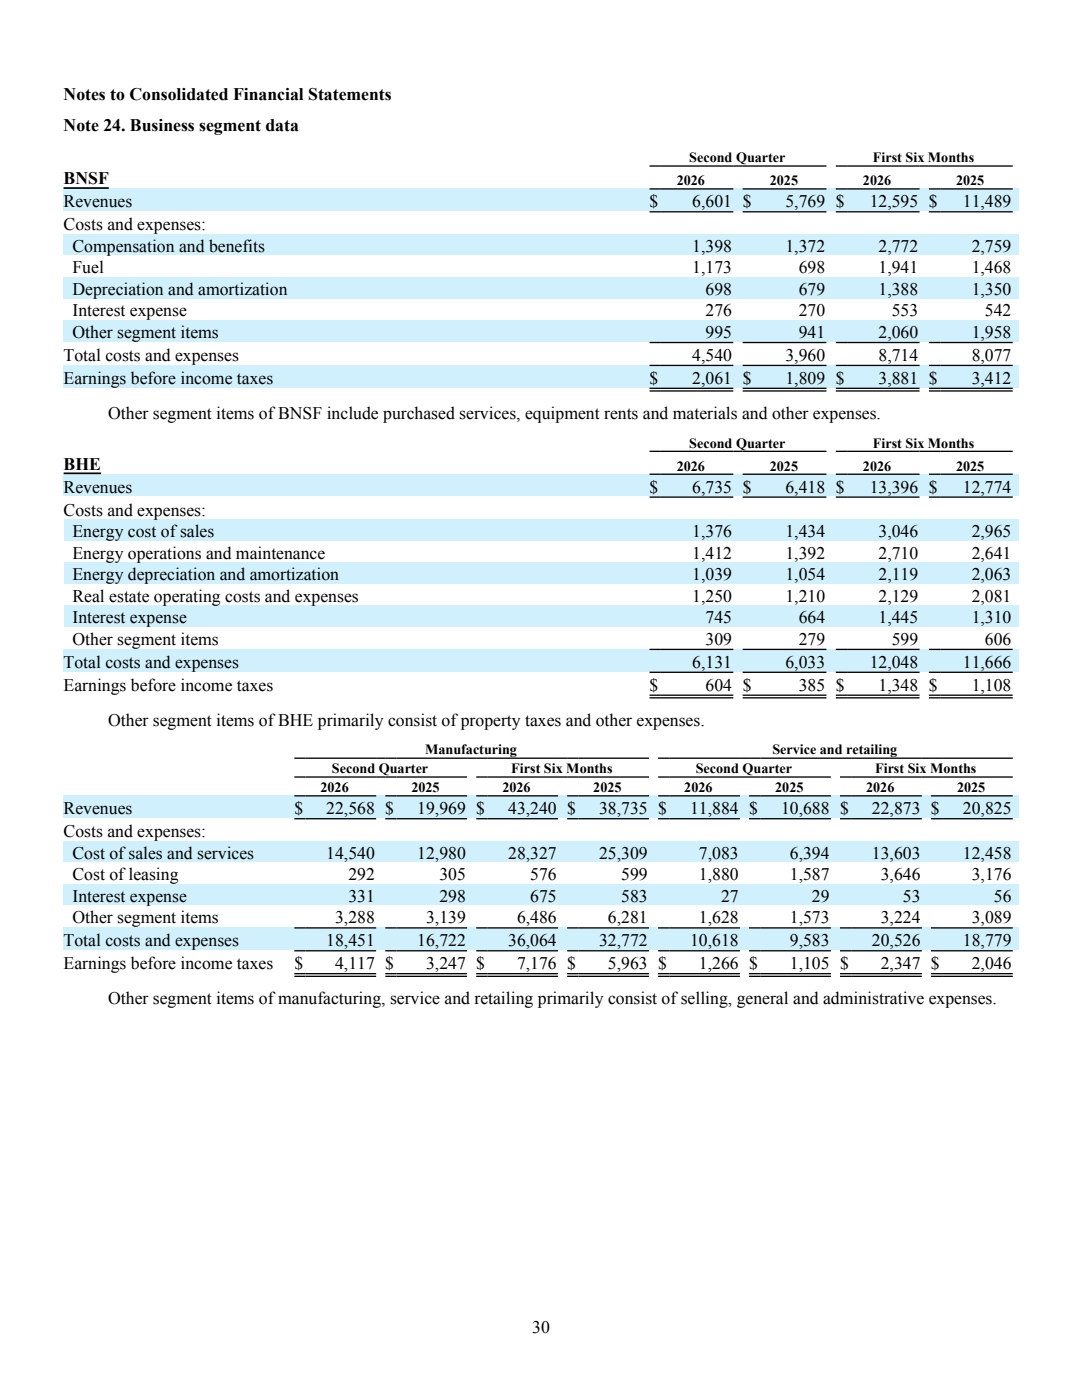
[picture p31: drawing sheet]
<svg xmlns="http://www.w3.org/2000/svg" width="216mm" height="279mm" viewBox="0 0 216 279" stroke-linecap="round" stroke-linejoin="round" font-family="sans-serif">
<defs><g id="words">
<g font-size="3.5">
<text x="12.7" y="20.1">Notes to Consolidated Financial Statements</text>
<text x="12.7" y="26.2">Note 24. Business segment data</text>
<text x="12.7" y="36.8">BNSF</text>
<text x="12.7" y="41.4">Revenues</text>
<text x="129.6" y="41.4">$</text>
<text x="138.1" y="41.4">6,601</text>
<text x="148.2" y="41.4">$</text>
<text x="156.7" y="41.4">5,769</text>
<text x="166.8" y="41.4">$</text>
<text x="173.5" y="41.4">12,595</text>
<text x="185.4" y="41.4">$</text>
<text x="192.1" y="41.4">11,489</text>
<text x="12.7" y="45.9">Costs and expenses:</text>
<text x="14.5" y="50.2">Compensation and benefits</text>
<text x="138.1" y="50.2">1,398</text>
<text x="156.7" y="50.2">1,372</text>
<text x="175.3" y="50.2">2,772</text>
<text x="193.9" y="50.2">2,759</text>
<text x="14.5" y="54.6">Fuel</text>
<text x="14.5" y="58.9">Depreciation and amortization</text>
<text x="138.1" y="54.6">1,173</text>
<text x="140.8" y="58.9">698</text>
<text x="159.4" y="54.6">698</text>
<text x="159.4" y="58.9">679</text>
<text x="175.3" y="54.6">1,941</text>
<text x="175.3" y="58.9">1,388</text>
<text x="193.9" y="54.6">1,468</text>
<text x="193.9" y="58.9">1,350</text>
<text x="14.5" y="63.2">Interest expense</text>
<text x="140.8" y="63.2">276</text>
<text x="159.4" y="63.2">270</text>
<text x="178" y="63.2">553</text>
<text x="196.5" y="63.2">542</text>
<text x="14.5" y="67.5">Other segment items</text>
<text x="140.8" y="67.5">995</text>
<text x="159.4" y="67.5">941</text>
<text x="175.3" y="67.5">2,060</text>
<text x="193.9" y="67.5">1,958</text>
<text x="12.7" y="72">Total costs and expenses</text>
<text x="12.7" y="76.6">Earnings before income taxes</text>
<text x="129.6" y="76.6">$</text>
<text x="138.1" y="72">4,540</text>
<text x="138.1" y="76.6">2,061</text>
<text x="148.2" y="76.6">$</text>
<text x="156.7" y="72">3,960</text>
<text x="156.7" y="76.6">1,809</text>
<text x="166.8" y="76.6">$</text>
<text x="175.3" y="72">8,714</text>
<text x="175.3" y="76.6">3,881</text>
<text x="185.4" y="76.6">$</text>
<text x="193.9" y="72">8,077</text>
<text x="193.9" y="76.6">3,412</text>
<text x="21.6" y="83.6">Other segment items of BNSF include purchased services, equipment rents and materials and other expenses.</text>
<text x="12.7" y="93.7">BHE</text>
<text x="12.7" y="98.3">Revenues</text>
<text x="129.6" y="98.3">$</text>
<text x="138.1" y="98.3">6,735</text>
<text x="148.2" y="98.3">$</text>
<text x="156.7" y="98.3">6,418</text>
<text x="166.8" y="98.3">$</text>
<text x="173.5" y="98.3">13,396</text>
<text x="185.4" y="98.3">$</text>
<text x="192.1" y="98.3">12,774</text>
<text x="12.7" y="102.9">Costs and expenses:</text>
<text x="14.5" y="107.2">Energy cost of sales</text>
<text x="138.1" y="107.2">1,376</text>
<text x="156.7" y="107.2">1,434</text>
<text x="175.3" y="107.2">3,046</text>
<text x="193.9" y="107.2">2,965</text>
<text x="14.5" y="111.5">Energy operations and maintenance</text>
<text x="138.1" y="111.5">1,412</text>
<text x="156.7" y="111.5">1,392</text>
<text x="175.3" y="111.5">2,710</text>
<text x="193.9" y="111.5">2,641</text>
<text x="14.5" y="115.8">Energy depreciation and amortization</text>
<text x="138.1" y="115.8">1,039</text>
<text x="156.7" y="115.8">1,054</text>
<text x="175.3" y="115.8">2,119</text>
<text x="193.9" y="115.8">2,063</text>
<text x="14.5" y="120.1">Real estate operating costs and expenses</text>
<text x="14.5" y="124.4">Interest expense</text>
<text x="138.1" y="120.1">1,250</text>
<text x="140.8" y="124.4">745</text>
<text x="156.7" y="120.1">1,210</text>
<text x="159.4" y="124.4">664</text>
<text x="175.3" y="120.1">2,129</text>
<text x="175.3" y="124.4">1,445</text>
<text x="193.9" y="120.1">2,081</text>
<text x="193.9" y="124.4">1,310</text>
<text x="14.5" y="128.7">Other segment items</text>
<text x="140.8" y="128.7">309</text>
<text x="159.4" y="128.7">279</text>
<text x="178" y="128.7">599</text>
<text x="196.5" y="128.7">606</text>
<text x="12.7" y="133.3">Total costs and expenses</text>
<text x="12.7" y="137.8">Earnings before income taxes</text>
<text x="129.6" y="137.8">$</text>
<text x="138.1" y="133.3">6,131</text>
<text x="140.8" y="137.8">604</text>
<text x="148.2" y="137.8">$</text>
<text x="156.7" y="133.3">6,033</text>
<text x="159.4" y="137.8">385</text>
<text x="166.8" y="137.8">$</text>
<text x="173.5" y="133.3">12,048</text>
<text x="175.3" y="137.8">1,348</text>
<text x="185.4" y="137.8">$</text>
<text x="192.1" y="133.3">11,666</text>
<text x="193.9" y="137.8">1,108</text>
<text x="21.6" y="144.8">Other segment items of BHE primarily consist of property taxes and other expenses.</text>
<text x="12.7" y="162.5">Revenues</text>
<text x="12.7" y="167.1">Costs and expenses:</text>
<text x="58.7" y="162.5">$</text>
<text x="65.1" y="162.5">22,568</text>
<text x="76.9" y="162.5">$</text>
<text x="83.3" y="162.5">19,969</text>
<text x="95" y="162.5">$</text>
<text x="101.4" y="162.5">43,240</text>
<text x="113.2" y="162.5">$</text>
<text x="119.6" y="162.5">38,735</text>
<text x="131.3" y="162.5">$</text>
<text x="137.7" y="162.5">11,884</text>
<text x="149.5" y="162.5">$</text>
<text x="155.8" y="162.5">10,688</text>
<text x="167.6" y="162.5">$</text>
<text x="174" y="162.5">22,873</text>
<text x="185.8" y="162.5">$</text>
<text x="192.1" y="162.5">20,825</text>
<text x="14.5" y="171.4">Cost of sales and services</text>
<text x="65.1" y="171.4">14,540</text>
<text x="83.3" y="171.4">12,980</text>
<text x="101.4" y="171.4">28,327</text>
<text x="119.6" y="171.4">25,309</text>
<text x="139.5" y="171.4">7,083</text>
<text x="157.6" y="171.4">6,394</text>
<text x="174" y="171.4">13,603</text>
<text x="192.1" y="171.4">12,458</text>
<text x="14.5" y="175.7">Cost of leasing</text>
<text x="14.5" y="180">Interest expense</text>
<text x="69.5" y="175.7">292</text>
<text x="69.5" y="180">331</text>
<text x="87.7" y="175.7">305</text>
<text x="87.7" y="180">298</text>
<text x="105.8" y="175.7">576</text>
<text x="105.8" y="180">675</text>
<text x="124" y="175.7">599</text>
<text x="124" y="180">583</text>
<text x="139.5" y="175.7">1,880</text>
<text x="143.9" y="180">27</text>
<text x="157.6" y="175.7">1,587</text>
<text x="162" y="180">29</text>
<text x="175.8" y="175.7">3,646</text>
<text x="180.2" y="180">53</text>
<text x="193.9" y="175.7">3,176</text>
<text x="198.3" y="180">56</text>
<text x="14.5" y="184.3">Other segment items</text>
<text x="66.9" y="184.3">3,288</text>
<text x="85" y="184.3">3,139</text>
<text x="103.2" y="184.3">6,486</text>
<text x="121.3" y="184.3">6,281</text>
<text x="139.5" y="184.3">1,628</text>
<text x="157.6" y="184.3">1,573</text>
<text x="175.8" y="184.3">3,224</text>
<text x="193.9" y="184.3">3,089</text>
<text x="12.7" y="188.9">Total costs and expenses</text>
<text x="65.1" y="188.9">18,451</text>
<text x="83.3" y="188.9">16,722</text>
<text x="101.4" y="188.9">36,064</text>
<text x="119.6" y="188.9">32,772</text>
<text x="137.7" y="188.9">10,618</text>
<text x="157.6" y="188.9">9,583</text>
<text x="174" y="188.9">20,526</text>
<text x="192.1" y="188.9">18,779</text>
<text x="12.7" y="193.4">Earnings before income taxes</text>
<text x="58.7" y="193.4">$</text>
<text x="66.9" y="193.4">4,117</text>
<text x="76.9" y="193.4">$</text>
<text x="85" y="193.4">3,247</text>
<text x="95" y="193.4">$</text>
<text x="103.2" y="193.4">7,176</text>
<text x="113.2" y="193.4">$</text>
<text x="121.3" y="193.4">5,963</text>
<text x="131.3" y="193.4">$</text>
<text x="139.5" y="193.4">1,266</text>
<text x="149.5" y="193.4">$</text>
<text x="157.6" y="193.4">1,105</text>
<text x="167.6" y="193.4">$</text>
<text x="175.8" y="193.4">2,347</text>
<text x="185.8" y="193.4">$</text>
<text x="193.9" y="193.4">2,046</text>
<text x="21.6" y="200.4">Other segment items of manufacturing, service and retailing primarily consist of selling, general and administrative expenses.</text>
<text x="106.2" y="265.9">30</text>
</g>
<g font-size="2.8">
<text x="137.5" y="32.4">Second Quarter</text>
<text x="174.2" y="32.4">First Six Months</text>
<text x="135" y="37">2026</text>
<text x="153.6" y="37">2025</text>
<text x="172.2" y="37">2026</text>
<text x="190.8" y="37">2025</text>
<text x="137.5" y="89.3">Second Quarter</text>
<text x="174.2" y="89.3">First Six Months</text>
<text x="135" y="93.9">2026</text>
<text x="153.6" y="93.9">2025</text>
<text x="172.2" y="93.9">2026</text>
<text x="190.8" y="93.9">2025</text>
<text x="66.2" y="154.3">Second Quarter</text>
<text x="84.8" y="150.6">Manufacturing</text>
<text x="102" y="154.3">First Six Months</text>
<text x="138.8" y="154.3">Second Quarter</text>
<text x="154.1" y="150.6">Service and retailing</text>
<text x="174.6" y="154.3">First Six Months</text>
<text x="63.9" y="158.1">2026</text>
<text x="82.1" y="158.1">2025</text>
<text x="100.2" y="158.1">2026</text>
<text x="118.4" y="158.1">2025</text>
<text x="136.5" y="158.1">2026</text>
<text x="154.7" y="158.1">2025</text>
<text x="172.8" y="158.1">2026</text>
<text x="191" y="158.1">2025</text>
</g>
</g></defs>
<g fill="#cff0fc">
<path d="M12.7 37.6h47.2v4.5h-47.2z"/>
<path d="M59.9 37.6h17.4v4.5h-17.4z"/>
<path d="M77.3 37.6h17.4v4.5h-17.4z"/>
<path d="M94.7 37.6h17.5v4.5h-17.5z"/>
<path d="M112.2 37.6h17.4v4.5h-17.4z"/>
<path d="M129.6 37.8h2.3v4.3h-2.3z"/>
<path d="M131.9 37.8h14.4v4.3h-14.4z"/>
<path d="M146.3 37.6h1.9v4.5h-1.9z"/>
<path d="M148.2 37.8h2.3v4.3h-2.3z"/>
<path d="M150.5 37.8h14.4v4.3h-14.4z"/>
<path d="M164.9 37.6h1.9v4.5h-1.9z"/>
<path d="M166.8 37.8h2.2v4.3h-2.2z"/>
<path d="M169 37.8h14.5v4.3h-14.5z"/>
<path d="M183.5 37.6h1.9v4.5h-1.9z"/>
<path d="M185.4 37.8h2.2v4.3h-2.2z"/>
<path d="M187.6 37.8h14.5v4.3h-14.5z"/>
<path d="M202.1 37.6h1.1v4.5h-1.1z"/>
</g>
<g fill="#fff">
<path d="M12.7 42.1h47.2v4.6h-47.2z"/>
<path d="M59.9 42.1h17.4v4.6h-17.4z"/>
<path d="M77.3 42.1h17.4v4.6h-17.4z"/>
<path d="M94.7 42.1h17.5v4.6h-17.5z"/>
<path d="M112.2 42.1h17.4v4.6h-17.4z"/>
<path d="M129.6 42.4h16.7v4.3h-16.7z"/>
<path d="M146.3 42.1h1.9v4.6h-1.9z"/>
<path d="M148.2 42.4h16.7v4.3h-16.7z"/>
<path d="M164.9 42.1h1.9v4.6h-1.9z"/>
<path d="M166.8 42.4h16.7v4.3h-16.7z"/>
<path d="M183.5 42.1h1.9v4.6h-1.9z"/>
<path d="M185.4 42.4h16.7v4.3h-16.7z"/>
<path d="M202.1 42.1h1.1v4.6h-1.1z"/>
</g>
<g fill="#cff0fc">
<path d="M12.7 46.7h47.2v4.3h-47.2z"/>
<path d="M59.9 46.7h17.4v4.3h-17.4z"/>
<path d="M77.3 46.7h17.4v4.3h-17.4z"/>
<path d="M94.7 46.7h17.5v4.3h-17.5z"/>
<path d="M112.2 46.7h17.4v4.3h-17.4z"/>
<path d="M129.6 46.7h2.3v4.3h-2.3z"/>
<path d="M131.9 46.7h14.4v4.3h-14.4z"/>
<path d="M146.3 46.7h1.9v4.3h-1.9z"/>
<path d="M148.2 46.7h2.3v4.3h-2.3z"/>
<path d="M150.5 46.7h14.4v4.3h-14.4z"/>
<path d="M164.9 46.7h1.9v4.3h-1.9z"/>
<path d="M166.8 46.7h2.2v4.3h-2.2z"/>
<path d="M169 46.7h14.5v4.3h-14.5z"/>
<path d="M183.5 46.7h1.9v4.3h-1.9z"/>
<path d="M185.4 46.7h2.2v4.3h-2.2z"/>
<path d="M187.6 46.7h14.5v4.3h-14.5z"/>
<path d="M202.1 46.7h1.1v4.3h-1.1z"/>
</g>
<g fill="#fff">
<path d="M12.7 51h47.2v4.3h-47.2z"/>
<path d="M59.9 51h17.4v4.3h-17.4z"/>
<path d="M77.3 51h17.4v4.3h-17.4z"/>
<path d="M94.7 51h17.5v4.3h-17.5z"/>
<path d="M112.2 51h17.4v4.3h-17.4z"/>
<path d="M129.6 51h2.3v4.3h-2.3z"/>
<path d="M131.9 51h14.4v4.3h-14.4z"/>
<path d="M146.3 51h1.9v4.3h-1.9z"/>
<path d="M148.2 51h2.3v4.3h-2.3z"/>
<path d="M150.5 51h14.4v4.3h-14.4z"/>
<path d="M164.9 51h1.9v4.3h-1.9z"/>
<path d="M166.8 51h2.2v4.3h-2.2z"/>
<path d="M169 51h14.5v4.3h-14.5z"/>
<path d="M183.5 51h1.9v4.3h-1.9z"/>
<path d="M185.4 51h2.2v4.3h-2.2z"/>
<path d="M187.6 51h14.5v4.3h-14.5z"/>
<path d="M202.1 51h1.1v4.3h-1.1z"/>
</g>
<g fill="#cff0fc">
<path d="M12.7 55.3h47.2v4.3h-47.2z"/>
<path d="M59.9 55.3h17.4v4.3h-17.4z"/>
<path d="M77.3 55.3h17.4v4.3h-17.4z"/>
<path d="M94.7 55.3h17.5v4.3h-17.5z"/>
<path d="M112.2 55.3h17.4v4.3h-17.4z"/>
<path d="M129.6 55.3h2.3v4.3h-2.3z"/>
<path d="M131.9 55.3h14.4v4.3h-14.4z"/>
<path d="M146.3 55.3h1.9v4.3h-1.9z"/>
<path d="M148.2 55.3h2.3v4.3h-2.3z"/>
<path d="M150.5 55.3h14.4v4.3h-14.4z"/>
<path d="M164.9 55.3h1.9v4.3h-1.9z"/>
<path d="M166.8 55.3h2.2v4.3h-2.2z"/>
<path d="M169 55.3h14.5v4.3h-14.5z"/>
<path d="M183.5 55.3h1.9v4.3h-1.9z"/>
<path d="M185.4 55.3h2.2v4.3h-2.2z"/>
<path d="M187.6 55.3h14.5v4.3h-14.5z"/>
<path d="M202.1 55.3h1.1v4.3h-1.1z"/>
</g>
<g fill="#fff">
<path d="M12.7 59.6h47.2v4.3h-47.2z"/>
<path d="M59.9 59.6h17.4v4.3h-17.4z"/>
<path d="M77.3 59.6h17.4v4.3h-17.4z"/>
<path d="M94.7 59.6h17.5v4.3h-17.5z"/>
<path d="M112.2 59.6h17.4v4.3h-17.4z"/>
<path d="M129.6 59.6h2.3v4.3h-2.3z"/>
<path d="M131.9 59.6h14.4v4.3h-14.4z"/>
<path d="M146.3 59.6h1.9v4.3h-1.9z"/>
<path d="M148.2 59.6h2.3v4.3h-2.3z"/>
<path d="M150.5 59.6h14.4v4.3h-14.4z"/>
<path d="M164.9 59.6h1.9v4.3h-1.9z"/>
<path d="M166.8 59.6h2.2v4.3h-2.2z"/>
<path d="M169 59.6h14.5v4.3h-14.5z"/>
<path d="M183.5 59.6h1.9v4.3h-1.9z"/>
<path d="M185.4 59.6h2.2v4.3h-2.2z"/>
<path d="M187.6 59.6h14.5v4.3h-14.5z"/>
<path d="M202.1 59.6h1.1v4.3h-1.1z"/>
</g>
<g fill="#cff0fc">
<path d="M12.7 63.9h47.2v4.3h-47.2z"/>
<path d="M59.9 63.9h17.4v4.3h-17.4z"/>
<path d="M77.3 63.9h17.4v4.3h-17.4z"/>
<path d="M94.7 63.9h17.5v4.3h-17.5z"/>
<path d="M112.2 63.9h17.4v4.3h-17.4z"/>
<path d="M129.6 63.9h2.3v4.3h-2.3z"/>
<path d="M131.9 63.9h14.4v4.3h-14.4z"/>
<path d="M146.3 63.9h1.9v4.3h-1.9z"/>
<path d="M148.2 63.9h2.3v4.3h-2.3z"/>
<path d="M150.5 63.9h14.4v4.3h-14.4z"/>
<path d="M164.9 63.9h1.9v4.3h-1.9z"/>
<path d="M166.8 63.9h2.2v4.3h-2.2z"/>
<path d="M169 63.9h14.5v4.3h-14.5z"/>
<path d="M183.5 63.9h1.9v4.3h-1.9z"/>
<path d="M185.4 63.9h2.2v4.3h-2.2z"/>
<path d="M187.6 63.9h14.5v4.3h-14.5z"/>
<path d="M202.1 63.9h1.1v4.3h-1.1z"/>
</g>
<g fill="#fff">
<path d="M12.7 68.2h47.2v4.6h-47.2z"/>
<path d="M59.9 68.2h17.4v4.6h-17.4z"/>
<path d="M77.3 68.2h17.4v4.6h-17.4z"/>
<path d="M94.7 68.2h17.5v4.6h-17.5z"/>
<path d="M112.2 68.2h17.4v4.6h-17.4z"/>
<path d="M129.6 68.5h2.3v4.3h-2.3z"/>
<path d="M131.9 68.5h14.4v4.3h-14.4z"/>
<path d="M146.3 68.2h1.9v4.6h-1.9z"/>
<path d="M148.2 68.5h2.3v4.3h-2.3z"/>
<path d="M150.5 68.5h14.4v4.3h-14.4z"/>
<path d="M164.9 68.2h1.9v4.6h-1.9z"/>
<path d="M166.8 68.5h2.2v4.3h-2.2z"/>
<path d="M169 68.5h14.5v4.3h-14.5z"/>
<path d="M183.5 68.2h1.9v4.6h-1.9z"/>
<path d="M185.4 68.5h2.2v4.3h-2.2z"/>
<path d="M187.6 68.5h14.5v4.3h-14.5z"/>
<path d="M202.1 68.2h1.1v4.6h-1.1z"/>
</g>
<g fill="#cff0fc">
<path d="M12.7 72.8h47.2v4.6h-47.2z"/>
<path d="M59.9 72.8h17.4v4.6h-17.4z"/>
<path d="M77.3 72.8h17.4v4.6h-17.4z"/>
<path d="M94.7 72.8h17.5v4.6h-17.5z"/>
<path d="M112.2 72.8h17.4v4.6h-17.4z"/>
<path d="M129.6 73.1h2.3v4.3h-2.3z"/>
<path d="M131.9 73.1h14.4v4.3h-14.4z"/>
<path d="M146.3 72.8h1.9v4.6h-1.9z"/>
<path d="M148.2 73.1h2.3v4.3h-2.3z"/>
<path d="M150.5 73.1h14.4v4.3h-14.4z"/>
<path d="M164.9 72.8h1.9v4.6h-1.9z"/>
<path d="M166.8 73.1h2.2v4.3h-2.2z"/>
<path d="M169 73.1h14.5v4.3h-14.5z"/>
<path d="M183.5 72.8h1.9v4.6h-1.9z"/>
<path d="M185.4 73.1h2.2v4.3h-2.2z"/>
<path d="M187.6 73.1h14.5v4.3h-14.5z"/>
<path d="M202.1 72.8h1.1v4.6h-1.1z"/>
</g>
<g fill="#fff">
<path d="M12.7 86.4h47.2v3.5h-47.2z"/>
<path d="M59.9 86.4h17.4v3.5h-17.4z"/>
<path d="M77.3 86.4h17.4v3.5h-17.4z"/>
<path d="M94.7 86.4h17.5v3.5h-17.5z"/>
<path d="M112.2 86.4h17.4v3.5h-17.4z"/>
<path d="M129.6 86.4h35.3v3.5h-35.3z"/>
<path d="M164.9 86.4h1.9v3.5h-1.9z"/>
<path d="M166.8 86.4h35.3v3.5h-35.3z"/>
<path d="M202.1 86.4h1.1v3.5h-1.1z"/>
<path d="M12.7 89.9h47.2v4.6h-47.2z"/>
<path d="M59.9 89.9h17.4v4.6h-17.4z"/>
<path d="M77.3 89.9h17.4v4.6h-17.4z"/>
<path d="M94.7 89.9h17.5v4.6h-17.5z"/>
<path d="M112.2 89.9h17.4v4.6h-17.4z"/>
<path d="M129.6 90.2h16.7v4.3h-16.7z"/>
<path d="M146.3 89.9h1.9v4.6h-1.9z"/>
<path d="M148.2 90.2h16.7v4.3h-16.7z"/>
<path d="M164.9 89.9h1.9v4.6h-1.9z"/>
<path d="M166.8 90.2h16.7v4.3h-16.7z"/>
<path d="M183.5 89.9h1.9v4.6h-1.9z"/>
<path d="M185.4 90.2h16.7v4.3h-16.7z"/>
<path d="M202.1 89.9h1.1v4.6h-1.1z"/>
</g>
<g fill="#cff0fc">
<path d="M12.7 94.5h47.2v4.6h-47.2z"/>
<path d="M59.9 94.5h17.4v4.6h-17.4z"/>
<path d="M77.3 94.5h17.4v4.6h-17.4z"/>
<path d="M94.7 94.5h17.5v4.6h-17.5z"/>
<path d="M112.2 94.5h17.4v4.6h-17.4z"/>
<path d="M129.6 94.8h2.3v4.3h-2.3z"/>
<path d="M131.9 94.8h14.4v4.3h-14.4z"/>
<path d="M146.3 94.5h1.9v4.6h-1.9z"/>
<path d="M148.2 94.8h2.3v4.3h-2.3z"/>
<path d="M150.5 94.8h14.4v4.3h-14.4z"/>
<path d="M164.9 94.5h1.9v4.6h-1.9z"/>
<path d="M166.8 94.8h2.2v4.3h-2.2z"/>
<path d="M169 94.8h14.5v4.3h-14.5z"/>
<path d="M183.5 94.5h1.9v4.6h-1.9z"/>
<path d="M185.4 94.8h2.2v4.3h-2.2z"/>
<path d="M187.6 94.8h14.5v4.3h-14.5z"/>
<path d="M202.1 94.5h1.1v4.6h-1.1z"/>
</g>
<g fill="#fff">
<path d="M12.7 99.1h47.2v4.5h-47.2z"/>
<path d="M59.9 99.1h17.4v4.5h-17.4z"/>
<path d="M77.3 99.1h17.4v4.5h-17.4z"/>
<path d="M94.7 99.1h17.5v4.5h-17.5z"/>
<path d="M112.2 99.1h17.4v4.5h-17.4z"/>
<path d="M129.6 99.3h16.7v4.3h-16.7z"/>
<path d="M146.3 99.1h1.9v4.5h-1.9z"/>
<path d="M148.2 99.3h16.7v4.3h-16.7z"/>
<path d="M164.9 99.1h1.9v4.5h-1.9z"/>
<path d="M166.8 99.3h16.7v4.3h-16.7z"/>
<path d="M183.5 99.1h1.9v4.5h-1.9z"/>
<path d="M185.4 99.3h16.7v4.3h-16.7z"/>
<path d="M202.1 99.1h1.1v4.5h-1.1z"/>
</g>
<g fill="#cff0fc">
<path d="M12.7 103.6h64.6v4.3h-64.6z"/>
<path d="M77.3 103.6h17.4v4.3h-17.4z"/>
<path d="M94.7 103.6h17.5v4.3h-17.5z"/>
<path d="M112.2 103.6h17.4v4.3h-17.4z"/>
<path d="M129.6 103.6h2.3v4.3h-2.3z"/>
<path d="M131.9 103.6h14.4v4.3h-14.4z"/>
<path d="M146.3 103.6h1.9v4.3h-1.9z"/>
<path d="M148.2 103.6h2.3v4.3h-2.3z"/>
<path d="M150.5 103.6h14.4v4.3h-14.4z"/>
<path d="M164.9 103.6h1.9v4.3h-1.9z"/>
<path d="M166.8 103.6h2.2v4.3h-2.2z"/>
<path d="M169 103.6h14.5v4.3h-14.5z"/>
<path d="M183.5 103.6h1.9v4.3h-1.9z"/>
<path d="M185.4 103.6h2.2v4.3h-2.2z"/>
<path d="M187.6 103.6h14.5v4.3h-14.5z"/>
<path d="M202.1 103.6h1.1v4.3h-1.1z"/>
</g>
<g fill="#fff">
<path d="M12.7 107.9h64.6v4.4h-64.6z"/>
<path d="M77.3 107.9h17.4v4.4h-17.4z"/>
<path d="M94.7 107.9h17.5v4.4h-17.5z"/>
<path d="M112.2 107.9h17.4v4.4h-17.4z"/>
<path d="M129.6 107.9h2.3v4.4h-2.3z"/>
<path d="M131.9 107.9h14.4v4.4h-14.4z"/>
<path d="M146.3 107.9h1.9v4.4h-1.9z"/>
<path d="M148.2 107.9h2.3v4.4h-2.3z"/>
<path d="M150.5 107.9h14.4v4.4h-14.4z"/>
<path d="M164.9 107.9h1.9v4.4h-1.9z"/>
<path d="M166.8 107.9h2.2v4.4h-2.2z"/>
<path d="M169 107.9h14.5v4.4h-14.5z"/>
<path d="M183.5 107.9h1.9v4.4h-1.9z"/>
<path d="M185.4 107.9h2.2v4.4h-2.2z"/>
<path d="M187.6 107.9h14.5v4.4h-14.5z"/>
<path d="M202.1 107.9h1.1v4.4h-1.1z"/>
</g>
<g fill="#cff0fc">
<path d="M12.7 112.3h64.6v4.3h-64.6z"/>
<path d="M77.3 112.3h17.4v4.3h-17.4z"/>
<path d="M94.7 112.3h17.5v4.3h-17.5z"/>
<path d="M112.2 112.3h17.4v4.3h-17.4z"/>
<path d="M129.6 112.3h2.3v4.3h-2.3z"/>
<path d="M131.9 112.3h14.4v4.3h-14.4z"/>
<path d="M146.3 112.3h1.9v4.3h-1.9z"/>
<path d="M148.2 112.3h2.3v4.3h-2.3z"/>
<path d="M150.5 112.3h14.4v4.3h-14.4z"/>
<path d="M164.9 112.3h1.9v4.3h-1.9z"/>
<path d="M166.8 112.3h2.2v4.3h-2.2z"/>
<path d="M169 112.3h14.5v4.3h-14.5z"/>
<path d="M183.5 112.3h1.9v4.3h-1.9z"/>
<path d="M185.4 112.3h2.2v4.3h-2.2z"/>
<path d="M187.6 112.3h14.5v4.3h-14.5z"/>
<path d="M202.1 112.3h1.1v4.3h-1.1z"/>
</g>
<g fill="#fff">
<path d="M12.7 116.6h64.6v4.3h-64.6z"/>
<path d="M77.3 116.6h17.4v4.3h-17.4z"/>
<path d="M94.7 116.6h17.5v4.3h-17.5z"/>
<path d="M112.2 116.6h17.4v4.3h-17.4z"/>
<path d="M129.6 116.6h2.3v4.3h-2.3z"/>
<path d="M131.9 116.6h14.4v4.3h-14.4z"/>
<path d="M146.3 116.6h1.9v4.3h-1.9z"/>
<path d="M148.2 116.6h2.3v4.3h-2.3z"/>
<path d="M150.5 116.6h14.4v4.3h-14.4z"/>
<path d="M164.9 116.6h1.9v4.3h-1.9z"/>
<path d="M166.8 116.6h2.2v4.3h-2.2z"/>
<path d="M169 116.6h14.5v4.3h-14.5z"/>
<path d="M183.5 116.6h1.9v4.3h-1.9z"/>
<path d="M185.4 116.6h2.2v4.3h-2.2z"/>
<path d="M187.6 116.6h14.5v4.3h-14.5z"/>
<path d="M202.1 116.6h1.1v4.3h-1.1z"/>
</g>
<g fill="#cff0fc">
<path d="M12.7 120.9h64.6v4.3h-64.6z"/>
<path d="M77.3 120.9h17.4v4.3h-17.4z"/>
<path d="M94.7 120.9h17.5v4.3h-17.5z"/>
<path d="M112.2 120.9h17.4v4.3h-17.4z"/>
<path d="M129.6 120.9h2.3v4.3h-2.3z"/>
<path d="M131.9 120.9h14.4v4.3h-14.4z"/>
<path d="M146.3 120.9h1.9v4.3h-1.9z"/>
<path d="M148.2 120.9h2.3v4.3h-2.3z"/>
<path d="M150.5 120.9h14.4v4.3h-14.4z"/>
<path d="M164.9 120.9h1.9v4.3h-1.9z"/>
<path d="M166.8 120.9h2.2v4.3h-2.2z"/>
<path d="M169 120.9h14.5v4.3h-14.5z"/>
<path d="M183.5 120.9h1.9v4.3h-1.9z"/>
<path d="M185.4 120.9h2.2v4.3h-2.2z"/>
<path d="M187.6 120.9h14.5v4.3h-14.5z"/>
<path d="M202.1 120.9h1.1v4.3h-1.1z"/>
</g>
<g fill="#fff">
<path d="M12.7 125.2h64.6v4.3h-64.6z"/>
<path d="M77.3 125.2h17.4v4.3h-17.4z"/>
<path d="M94.7 125.2h17.5v4.3h-17.5z"/>
<path d="M112.2 125.2h17.4v4.3h-17.4z"/>
<path d="M129.6 125.2h2.3v4.3h-2.3z"/>
<path d="M131.9 125.2h14.4v4.3h-14.4z"/>
<path d="M146.3 125.2h1.9v4.3h-1.9z"/>
<path d="M148.2 125.2h2.3v4.3h-2.3z"/>
<path d="M150.5 125.2h14.4v4.3h-14.4z"/>
<path d="M164.9 125.2h1.9v4.3h-1.9z"/>
<path d="M166.8 125.2h2.2v4.3h-2.2z"/>
<path d="M169 125.2h14.5v4.3h-14.5z"/>
<path d="M183.5 125.2h1.9v4.3h-1.9z"/>
<path d="M185.4 125.2h2.2v4.3h-2.2z"/>
<path d="M187.6 125.2h14.5v4.3h-14.5z"/>
<path d="M202.1 125.2h1.1v4.3h-1.1z"/>
</g>
<g fill="#cff0fc">
<path d="M12.7 129.5h47.2v4.5h-47.2z"/>
<path d="M59.9 129.5h17.4v4.5h-17.4z"/>
<path d="M77.3 129.5h17.4v4.5h-17.4z"/>
<path d="M94.7 129.5h17.5v4.5h-17.5z"/>
<path d="M112.2 129.5h17.4v4.5h-17.4z"/>
<path d="M129.6 129.7h2.3v4.3h-2.3z"/>
<path d="M131.9 129.7h14.4v4.3h-14.4z"/>
<path d="M146.3 129.5h1.9v4.5h-1.9z"/>
<path d="M148.2 129.7h2.3v4.3h-2.3z"/>
<path d="M150.5 129.7h14.4v4.3h-14.4z"/>
<path d="M164.9 129.5h1.9v4.5h-1.9z"/>
<path d="M166.8 129.7h2.2v4.3h-2.2z"/>
<path d="M169 129.7h14.5v4.3h-14.5z"/>
<path d="M183.5 129.5h1.9v4.5h-1.9z"/>
<path d="M185.4 129.7h2.2v4.3h-2.2z"/>
<path d="M187.6 129.7h14.5v4.3h-14.5z"/>
<path d="M202.1 129.5h1.1v4.5h-1.1z"/>
</g>
<g fill="#fff">
<path d="M12.7 134h47.2v4.6h-47.2z"/>
<path d="M59.9 134h17.4v4.6h-17.4z"/>
<path d="M77.3 134h17.4v4.6h-17.4z"/>
<path d="M94.7 134h17.5v4.6h-17.5z"/>
<path d="M112.2 134h17.4v4.6h-17.4z"/>
<path d="M129.6 134.3h2.3v4.3h-2.3z"/>
<path d="M131.9 134.3h14.4v4.3h-14.4z"/>
<path d="M146.3 134h1.9v4.6h-1.9z"/>
<path d="M148.2 134.3h2.3v4.3h-2.3z"/>
<path d="M150.5 134.3h14.4v4.3h-14.4z"/>
<path d="M164.9 134h1.9v4.6h-1.9z"/>
<path d="M166.8 134.3h2.2v4.3h-2.2z"/>
<path d="M169 134.3h14.5v4.3h-14.5z"/>
<path d="M183.5 134h1.9v4.6h-1.9z"/>
<path d="M185.4 134.3h2.2v4.3h-2.2z"/>
<path d="M187.6 134.3h14.5v4.3h-14.5z"/>
<path d="M202.1 134h1.1v4.6h-1.1z"/>
<path d="M12.7 147.7h46v3.5h-46z"/>
<path d="M58.7 147.7h70.8v3.5h-70.8z"/>
<path d="M129.5 147.7h1.8v3.5h-1.8z"/>
<path d="M131.3 147.7h70.8v3.5h-70.8z"/>
<path d="M202.1 147.7h1.1v3.5h-1.1z"/>
<path d="M12.7 151.2h46v3.7h-46z"/>
<path d="M58.7 151.4h34.5v3.5h-34.5z"/>
<path d="M93.2 151.2h1.8v3.7h-1.8z"/>
<path d="M95 151.4h34.5v3.5h-34.5z"/>
<path d="M129.5 151.2h1.8v3.7h-1.8z"/>
<path d="M131.3 151.4h34.5v3.5h-34.5z"/>
<path d="M165.8 151.2h1.8v3.7h-1.8z"/>
<path d="M167.6 151.4h34.5v3.5h-34.5z"/>
<path d="M202.1 151.2h1.1v3.7h-1.1z"/>
<path d="M12.7 154.9h46v3.8h-46z"/>
<path d="M58.7 155.2h16.4v3.5h-16.4z"/>
<path d="M75.1 154.9h1.8v3.8h-1.8z"/>
<path d="M76.9 155.2h16.3v3.5h-16.3z"/>
<path d="M93.2 154.9h1.8v3.8h-1.8z"/>
<path d="M95 155.2h16.4v3.5h-16.4z"/>
<path d="M111.4 154.9h1.8v3.8h-1.8z"/>
<path d="M113.2 155.2h16.3v3.5h-16.3z"/>
<path d="M129.5 154.9h1.8v3.8h-1.8z"/>
<path d="M131.3 155.2h16.3v3.5h-16.3z"/>
<path d="M147.6 154.9h1.9v3.8h-1.9z"/>
<path d="M149.5 155.2h16.3v3.5h-16.3z"/>
<path d="M165.8 154.9h1.8v3.8h-1.8z"/>
<path d="M167.6 155.2h16.3v3.5h-16.3z"/>
<path d="M183.9 154.9h1.9v3.8h-1.9z"/>
<path d="M185.8 155.2h16.3v3.5h-16.3z"/>
<path d="M202.1 154.9h1.1v3.8h-1.1z"/>
</g>
<g fill="#cff0fc">
<path d="M12.7 158.7h46v4.6h-46z"/>
<path d="M58.7 159h2.3v4.3h-2.3z"/>
<path d="M61 159h14.1v4.3h-14.1z"/>
<path d="M75.1 158.7h1.8v4.6h-1.8z"/>
<path d="M76.9 159h2.2v4.3h-2.2z"/>
<path d="M79.1 159h14.1v4.3h-14.1z"/>
<path d="M93.2 158.7h1.8v4.6h-1.8z"/>
<path d="M95 159h2.3v4.3h-2.3z"/>
<path d="M97.3 159h14.1v4.3h-14.1z"/>
<path d="M111.4 158.7h1.8v4.6h-1.8z"/>
<path d="M113.2 159h2.2v4.3h-2.2z"/>
<path d="M115.4 159h14.1v4.3h-14.1z"/>
<path d="M129.5 158.7h1.8v4.6h-1.8z"/>
<path d="M131.3 159h2.2v4.3h-2.2z"/>
<path d="M133.5 159h14.1v4.3h-14.1z"/>
<path d="M147.6 158.7h1.9v4.6h-1.9z"/>
<path d="M149.5 159h2.2v4.3h-2.2z"/>
<path d="M151.7 159h14.1v4.3h-14.1z"/>
<path d="M165.8 158.7h1.8v4.6h-1.8z"/>
<path d="M167.6 159h2.2v4.3h-2.2z"/>
<path d="M169.8 159h14.1v4.3h-14.1z"/>
<path d="M183.9 158.7h1.9v4.6h-1.9z"/>
<path d="M185.8 159h2.2v4.3h-2.2z"/>
<path d="M188 159h14.1v4.3h-14.1z"/>
<path d="M202.1 158.7h1.1v4.6h-1.1z"/>
</g>
<g fill="#fff">
<path d="M12.7 163.3h46v4.5h-46z"/>
<path d="M58.7 163.5h16.4v4.3h-16.4z"/>
<path d="M75.1 163.3h1.8v4.5h-1.8z"/>
<path d="M76.9 163.5h16.3v4.3h-16.3z"/>
<path d="M93.2 163.3h1.8v4.5h-1.8z"/>
<path d="M95 163.5h16.4v4.3h-16.4z"/>
<path d="M111.4 163.3h1.8v4.5h-1.8z"/>
<path d="M113.2 163.5h16.3v4.3h-16.3z"/>
<path d="M129.5 163.3h1.8v4.5h-1.8z"/>
<path d="M131.3 163.5h16.3v4.3h-16.3z"/>
<path d="M147.6 163.3h1.9v4.5h-1.9z"/>
<path d="M149.5 163.5h16.3v4.3h-16.3z"/>
<path d="M165.8 163.3h1.8v4.5h-1.8z"/>
<path d="M167.6 163.5h16.3v4.3h-16.3z"/>
<path d="M183.9 163.3h1.9v4.5h-1.9z"/>
<path d="M185.8 163.5h16.3v4.3h-16.3z"/>
<path d="M202.1 163.3h1.1v4.5h-1.1z"/>
</g>
<g fill="#cff0fc">
<path d="M12.7 167.8h46v4.3h-46z"/>
<path d="M58.7 167.8h2.3v4.3h-2.3z"/>
<path d="M61 167.8h14.1v4.3h-14.1z"/>
<path d="M75.1 167.8h1.8v4.3h-1.8z"/>
<path d="M76.9 167.8h2.2v4.3h-2.2z"/>
<path d="M79.1 167.8h14.1v4.3h-14.1z"/>
<path d="M93.2 167.8h1.8v4.3h-1.8z"/>
<path d="M95 167.8h2.3v4.3h-2.3z"/>
<path d="M97.3 167.8h14.1v4.3h-14.1z"/>
<path d="M111.4 167.8h1.8v4.3h-1.8z"/>
<path d="M113.2 167.8h2.2v4.3h-2.2z"/>
<path d="M115.4 167.8h14.1v4.3h-14.1z"/>
<path d="M129.5 167.8h1.8v4.3h-1.8z"/>
<path d="M131.3 167.8h2.2v4.3h-2.2z"/>
<path d="M133.5 167.8h14.1v4.3h-14.1z"/>
<path d="M147.6 167.8h1.9v4.3h-1.9z"/>
<path d="M149.5 167.8h2.2v4.3h-2.2z"/>
<path d="M151.7 167.8h14.1v4.3h-14.1z"/>
<path d="M165.8 167.8h1.8v4.3h-1.8z"/>
<path d="M167.6 167.8h2.2v4.3h-2.2z"/>
<path d="M169.8 167.8h14.1v4.3h-14.1z"/>
<path d="M183.9 167.8h1.9v4.3h-1.9z"/>
<path d="M185.8 167.8h2.2v4.3h-2.2z"/>
<path d="M188 167.8h14.1v4.3h-14.1z"/>
<path d="M202.1 167.8h1.1v4.3h-1.1z"/>
</g>
<g fill="#fff">
<path d="M12.7 172.1h46v4.3h-46z"/>
<path d="M58.7 172.1h2.3v4.3h-2.3z"/>
<path d="M61 172.1h14.1v4.3h-14.1z"/>
<path d="M75.1 172.1h1.8v4.3h-1.8z"/>
<path d="M76.9 172.1h2.2v4.3h-2.2z"/>
<path d="M79.1 172.1h14.1v4.3h-14.1z"/>
<path d="M93.2 172.1h1.8v4.3h-1.8z"/>
<path d="M95 172.1h2.3v4.3h-2.3z"/>
<path d="M97.3 172.1h14.1v4.3h-14.1z"/>
<path d="M111.4 172.1h1.8v4.3h-1.8z"/>
<path d="M113.2 172.1h2.2v4.3h-2.2z"/>
<path d="M115.4 172.1h14.1v4.3h-14.1z"/>
<path d="M129.5 172.1h1.8v4.3h-1.8z"/>
<path d="M131.3 172.1h2.2v4.3h-2.2z"/>
<path d="M133.5 172.1h14.1v4.3h-14.1z"/>
<path d="M147.6 172.1h1.9v4.3h-1.9z"/>
<path d="M149.5 172.1h2.2v4.3h-2.2z"/>
<path d="M151.7 172.1h14.1v4.3h-14.1z"/>
<path d="M165.8 172.1h1.8v4.3h-1.8z"/>
<path d="M167.6 172.1h2.2v4.3h-2.2z"/>
<path d="M169.8 172.1h14.1v4.3h-14.1z"/>
<path d="M183.9 172.1h1.9v4.3h-1.9z"/>
<path d="M185.8 172.1h2.2v4.3h-2.2z"/>
<path d="M188 172.1h14.1v4.3h-14.1z"/>
<path d="M202.1 172.1h1.1v4.3h-1.1z"/>
</g>
<g fill="#cff0fc">
<path d="M12.7 176.4h46v4.3h-46z"/>
<path d="M58.7 176.4h2.3v4.3h-2.3z"/>
<path d="M61 176.4h14.1v4.3h-14.1z"/>
<path d="M75.1 176.4h1.8v4.3h-1.8z"/>
<path d="M76.9 176.4h2.2v4.3h-2.2z"/>
<path d="M79.1 176.4h14.1v4.3h-14.1z"/>
<path d="M93.2 176.4h1.8v4.3h-1.8z"/>
<path d="M95 176.4h2.3v4.3h-2.3z"/>
<path d="M97.3 176.4h14.1v4.3h-14.1z"/>
<path d="M111.4 176.4h1.8v4.3h-1.8z"/>
<path d="M113.2 176.4h2.2v4.3h-2.2z"/>
<path d="M115.4 176.4h14.1v4.3h-14.1z"/>
<path d="M129.5 176.4h1.8v4.3h-1.8z"/>
<path d="M131.3 176.4h2.2v4.3h-2.2z"/>
<path d="M133.5 176.4h14.1v4.3h-14.1z"/>
<path d="M147.6 176.4h1.9v4.3h-1.9z"/>
<path d="M149.5 176.4h2.2v4.3h-2.2z"/>
<path d="M151.7 176.4h14.1v4.3h-14.1z"/>
<path d="M165.8 176.4h1.8v4.3h-1.8z"/>
<path d="M167.6 176.4h2.2v4.3h-2.2z"/>
<path d="M169.8 176.4h14.1v4.3h-14.1z"/>
<path d="M183.9 176.4h1.9v4.3h-1.9z"/>
<path d="M185.8 176.4h2.2v4.3h-2.2z"/>
<path d="M188 176.4h14.1v4.3h-14.1z"/>
<path d="M202.1 176.4h1.1v4.3h-1.1z"/>
</g>
<g fill="#fff">
<path d="M12.7 180.7h46v4.3h-46z"/>
<path d="M58.7 180.7h2.3v4.3h-2.3z"/>
<path d="M61 180.7h14.1v4.3h-14.1z"/>
<path d="M75.1 180.7h1.8v4.3h-1.8z"/>
<path d="M76.9 180.7h2.2v4.3h-2.2z"/>
<path d="M79.1 180.7h14.1v4.3h-14.1z"/>
<path d="M93.2 180.7h1.8v4.3h-1.8z"/>
<path d="M95 180.7h2.3v4.3h-2.3z"/>
<path d="M97.3 180.7h14.1v4.3h-14.1z"/>
<path d="M111.4 180.7h1.8v4.3h-1.8z"/>
<path d="M113.2 180.7h2.2v4.3h-2.2z"/>
<path d="M115.4 180.7h14.1v4.3h-14.1z"/>
<path d="M129.5 180.7h1.8v4.3h-1.8z"/>
<path d="M131.3 180.7h2.2v4.3h-2.2z"/>
<path d="M133.5 180.7h14.1v4.3h-14.1z"/>
<path d="M147.6 180.7h1.9v4.3h-1.9z"/>
<path d="M149.5 180.7h2.2v4.3h-2.2z"/>
<path d="M151.7 180.7h14.1v4.3h-14.1z"/>
<path d="M165.8 180.7h1.8v4.3h-1.8z"/>
<path d="M167.6 180.7h2.2v4.3h-2.2z"/>
<path d="M169.8 180.7h14.1v4.3h-14.1z"/>
<path d="M183.9 180.7h1.9v4.3h-1.9z"/>
<path d="M185.8 180.7h2.2v4.3h-2.2z"/>
<path d="M188 180.7h14.1v4.3h-14.1z"/>
<path d="M202.1 180.7h1.1v4.3h-1.1z"/>
</g>
<g fill="#cff0fc">
<path d="M12.7 185h46v4.6h-46z"/>
<path d="M58.7 185.3h2.3v4.3h-2.3z"/>
<path d="M61 185.3h14.1v4.3h-14.1z"/>
<path d="M75.1 185h1.8v4.6h-1.8z"/>
<path d="M76.9 185.3h2.2v4.3h-2.2z"/>
<path d="M79.1 185.3h14.1v4.3h-14.1z"/>
<path d="M93.2 185h1.8v4.6h-1.8z"/>
<path d="M95 185.3h2.3v4.3h-2.3z"/>
<path d="M97.3 185.3h14.1v4.3h-14.1z"/>
<path d="M111.4 185h1.8v4.6h-1.8z"/>
<path d="M113.2 185.3h2.2v4.3h-2.2z"/>
<path d="M115.4 185.3h14.1v4.3h-14.1z"/>
<path d="M129.5 185h1.8v4.6h-1.8z"/>
<path d="M131.3 185.3h2.2v4.3h-2.2z"/>
<path d="M133.5 185.3h14.1v4.3h-14.1z"/>
<path d="M147.6 185h1.9v4.6h-1.9z"/>
<path d="M149.5 185.3h2.2v4.3h-2.2z"/>
<path d="M151.7 185.3h14.1v4.3h-14.1z"/>
<path d="M165.8 185h1.8v4.6h-1.8z"/>
<path d="M167.6 185.3h2.2v4.3h-2.2z"/>
<path d="M169.8 185.3h14.1v4.3h-14.1z"/>
<path d="M183.9 185h1.9v4.6h-1.9z"/>
<path d="M185.8 185.3h2.2v4.3h-2.2z"/>
<path d="M188 185.3h14.1v4.3h-14.1z"/>
<path d="M202.1 185h1.1v4.6h-1.1z"/>
</g>
<g fill="#fff">
<path d="M12.7 189.6h46v4.6h-46z"/>
<path d="M58.7 189.9h2.3v4.3h-2.3z"/>
<path d="M61 189.9h14.1v4.3h-14.1z"/>
<path d="M75.1 189.6h1.8v4.6h-1.8z"/>
<path d="M76.9 189.9h2.2v4.3h-2.2z"/>
<path d="M79.1 189.9h14.1v4.3h-14.1z"/>
<path d="M93.2 189.6h1.8v4.6h-1.8z"/>
<path d="M95 189.9h2.3v4.3h-2.3z"/>
<path d="M97.3 189.9h14.1v4.3h-14.1z"/>
<path d="M111.4 189.6h1.8v4.6h-1.8z"/>
<path d="M113.2 189.9h2.2v4.3h-2.2z"/>
<path d="M115.4 189.9h14.1v4.3h-14.1z"/>
<path d="M129.5 189.6h1.8v4.6h-1.8z"/>
<path d="M131.3 189.9h2.2v4.3h-2.2z"/>
<path d="M133.5 189.9h14.1v4.3h-14.1z"/>
<path d="M147.6 189.6h1.9v4.6h-1.9z"/>
<path d="M149.5 189.9h2.2v4.3h-2.2z"/>
<path d="M151.7 189.9h14.1v4.3h-14.1z"/>
<path d="M165.8 189.6h1.8v4.6h-1.8z"/>
<path d="M167.6 189.9h2.2v4.3h-2.2z"/>
<path d="M169.8 189.9h14.1v4.3h-14.1z"/>
<path d="M183.9 189.6h1.9v4.6h-1.9z"/>
<path d="M185.8 189.9h2.2v4.3h-2.2z"/>
<path d="M188 189.9h14.1v4.3h-14.1z"/>
<path d="M202.1 189.6h1.1v4.6h-1.1z"/>
</g>
<g fill="none" stroke="#000" stroke-width=".26">
<path d="M129.6 33.1h35.3M129.6 37.7h16.7M148.2 37.7h16.7M166.8 33.1h35.3M166.8 37.7h16.7M185.4 37.7h16.7M129.6 42.3h16.7M148.2 42.3h16.7M166.8 42.3h16.7M185.4 42.3h16.7M129.6 68.4h16.7M129.6 72.9h16.7"/>
<path d="M129.6 78h16.7M129.6 77.5h16.7M148.2 68.4h16.7M148.2 72.9h16.7M148.2 78h16.7M148.2 77.5h16.7M166.8 68.4h16.7M166.8 72.9h16.7M166.8 78h16.7M166.8 77.5h16.7M185.4 68.4h16.7M185.4 72.9h16.7"/>
<path d="M185.4 78h16.7M185.4 77.5h16.7M129.6 90.1h35.3M129.6 94.6h16.7M129.6 99.2h16.7M148.2 94.6h16.7M148.2 99.2h16.7M166.8 90.1h35.3M166.8 94.6h16.7M166.8 99.2h16.7M185.4 94.6h16.7M185.4 99.2h16.7"/>
<path d="M129.6 129.6h16.7M129.6 134.2h16.7M129.6 139.3h16.7M129.6 138.7h16.7M148.2 129.6h16.7M148.2 134.2h16.7M148.2 139.3h16.7M148.2 138.7h16.7M166.8 129.6h16.7M166.8 134.2h16.7M166.8 139.3h16.7M166.8 138.7h16.7"/>
<path d="M185.4 129.6h16.7M185.4 134.2h16.7M185.4 139.3h16.7M185.4 138.7h16.7M58.7 151.3h70.8M58.7 155.1h34.5M58.7 158.8h16.4M76.9 158.8h16.3M95 155.1h34.5M95 158.8h16.4M113.2 158.8h16.3M131.3 151.3h70.8"/>
<path d="M131.3 155.1h34.5M131.3 158.8h16.3M149.5 158.8h16.3M167.6 155.1h34.5M167.6 158.8h16.3M185.8 158.8h16.3M58.7 163.4h16.4M76.9 163.4h16.3M95 163.4h16.4M113.2 163.4h16.3M131.3 163.4h16.3M149.5 163.4h16.3"/>
<path d="M167.6 163.4h16.3M185.8 163.4h16.3M58.7 185.2h16.4M58.7 189.8h16.4M58.7 194.8h16.4M58.7 194.3h16.4M76.9 185.2h16.3M76.9 189.8h16.3M76.9 194.8h16.3M76.9 194.3h16.3M95 185.2h16.4M95 189.8h16.4"/>
<path d="M95 194.8h16.4M95 194.3h16.4M113.2 185.2h16.3M113.2 189.8h16.3M113.2 194.8h16.3M113.2 194.3h16.3M131.3 185.2h16.3M131.3 189.8h16.3M131.3 194.8h16.3M131.3 194.3h16.3M149.5 185.2h16.3M149.5 189.8h16.3"/>
<path d="M149.5 194.8h16.3M149.5 194.3h16.3M167.6 185.2h16.3M167.6 189.8h16.3M167.6 194.8h16.3M167.6 194.3h16.3M185.8 185.2h16.3M185.8 189.8h16.3M185.8 194.8h16.3M185.8 194.3h16.3"/>
</g>
<path d="M12.7 37.5h9M12.7 94.5h7.4" fill="none" stroke="#000" stroke-width=".34"/>
<use href="#words"/>
</svg>
